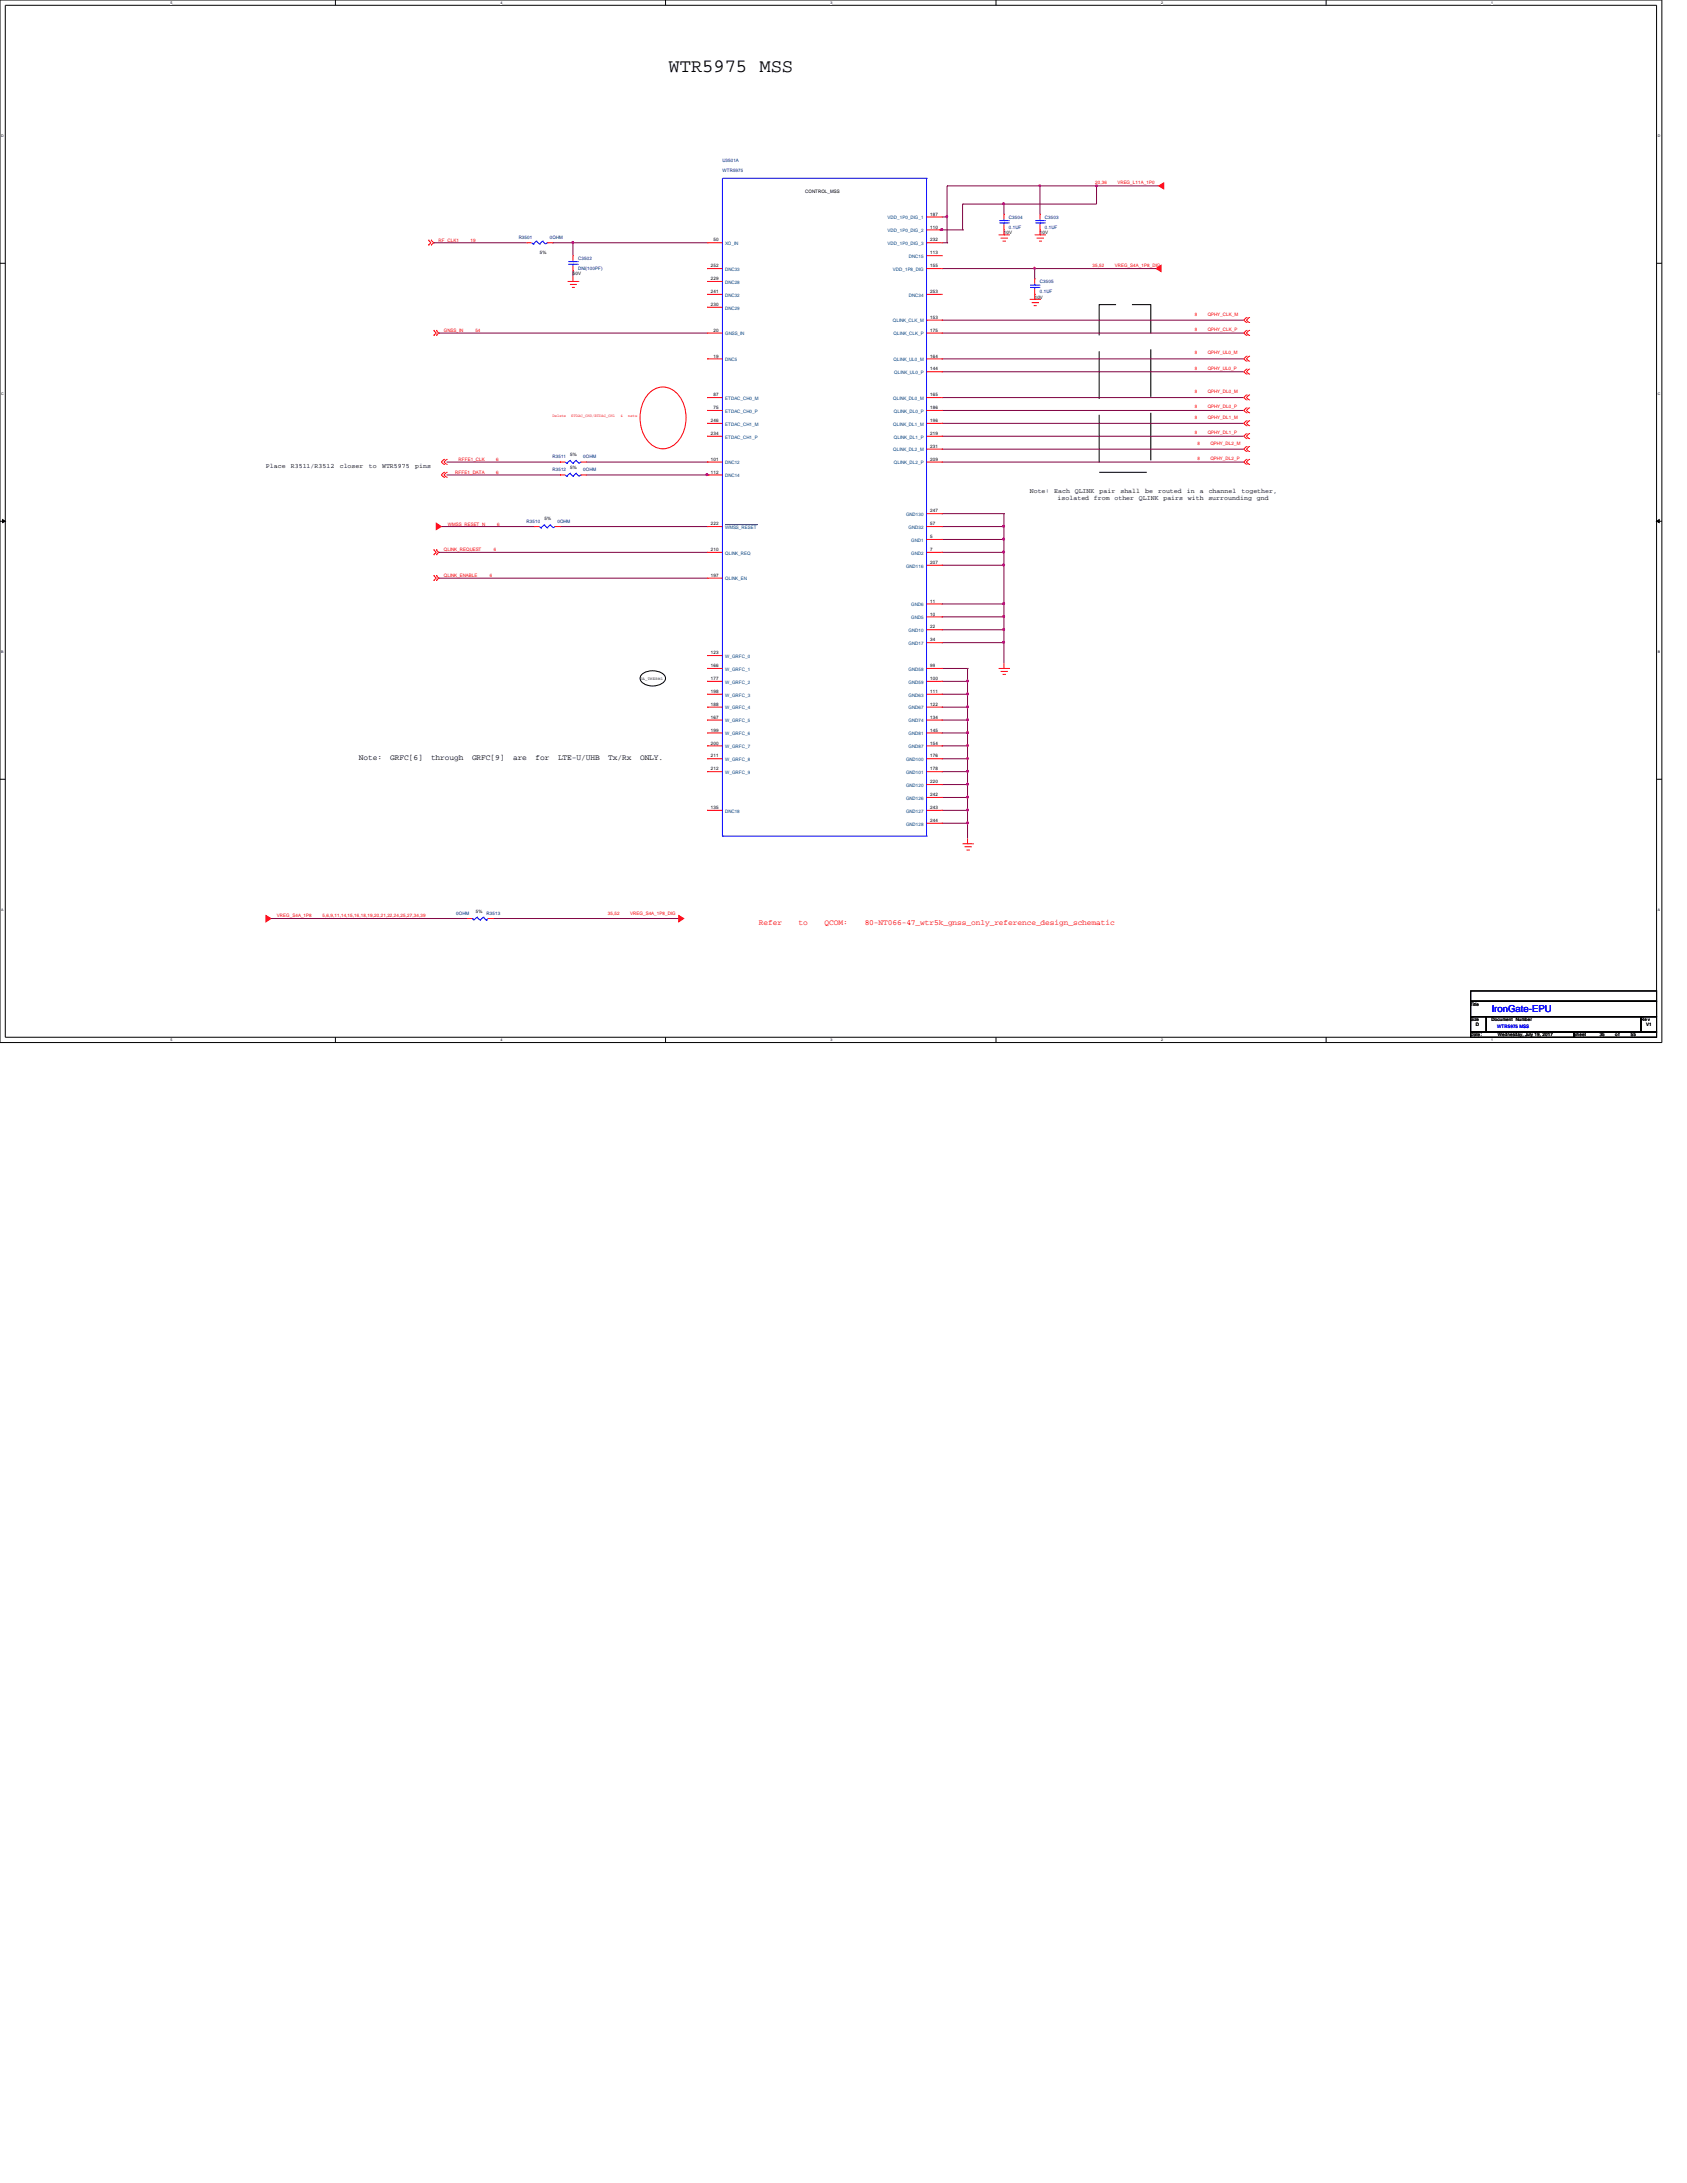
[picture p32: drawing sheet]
<svg xmlns="http://www.w3.org/2000/svg" width="216mm" height="279mm" viewBox="0 0 216 279" stroke-linecap="round" stroke-linejoin="round" font-family="sans-serif">
<defs><g id="words">
<text font-size="2.4" x="85.6" y="9.2">WTR5975 MSS</text>
<text font-size="1.2" fill="#00f" x="190.9" y="129.5">IronGate-EPU</text>
<g font-size="1">
<text x="45.9" y="97.3">Note:</text>
<text x="50" y="97.3">GRFC[6]</text>
<text x="55.2" y="97.3">through</text>
<text x="60.4" y="97.3">GRFC[9]</text>
<text x="65.7" y="97.3">are</text>
<text x="68.5" y="97.3">for</text>
<text x="71.4" y="97.3">LTE-U/UHB</text>
<text x="77.9" y="97.3">Tx/Rx</text>
<text x="81.9" y="97.3">ONLY.</text>
</g>
<g font-size="1" fill="#f00">
<text x="97.1" y="118.4">Refer</text>
<text x="102.2" y="118.4">to</text>
<text x="105.5" y="118.4">QCOM:</text>
<text x="110.7" y="118.4">80-NT066-47_wtr5k_gnss_only_reference_design_schematic</text>
</g>
<g font-size=".8">
<text x="34" y="59.9">Place</text>
<text x="37.2" y="59.9">R3511/R3512</text>
<text x="43.5" y="59.9">closer</text>
<text x="47.2" y="59.9">to</text>
<text x="48.9" y="59.9">WTR5975</text>
<text x="53.1" y="59.9">pins</text>
<text x="131.8" y="63.2">Note:</text>
<text x="134.9" y="63.2">Each</text>
<text x="135.3" y="64">isolated</text>
<text x="137.5" y="63.2">QLINK</text>
<text x="140" y="64">from</text>
<text x="140.7" y="63.2">pair</text>
<text x="142.6" y="64">other</text>
<text x="143.4" y="63.2">shall</text>
<text x="145.8" y="64">QLINK</text>
<text x="146.6" y="63.2">be</text>
<text x="148.2" y="63.2">routed</text>
<text x="148.9" y="64">pairs</text>
<text x="151.9" y="63.2">in</text>
<text x="152" y="64">with</text>
<text x="153.5" y="63.2">a</text>
<text x="154.6" y="64">surrounding</text>
<text x="154.7" y="63.2">channel</text>
<text x="158.9" y="63.2">together,</text>
<text x="160.9" y="64">gnd</text>
</g>
<g font-size=".6" fill="#000080">
<text x="92.5" y="20.7">U3501A</text>
<text x="92.5" y="22">WTR5975</text>
<text x="129.1" y="28">C3504</text>
<text x="129.1" y="29.3">0.1UF</text>
<text x="133.7" y="28">C3503</text>
<text x="133.7" y="29.3">0.1UF</text>
<text x="66.4" y="30.6">R3501</text>
<text x="70.4" y="30.6">0OHM</text>
<text x="74" y="33.3">C3502</text>
<text x="74" y="34.6">DNI(100PF)</text>
<text x="133.1" y="36.2">C3505</text>
<text x="133.1" y="37.5">0.1UF</text>
<text x="70.7" y="58.7">R3511</text>
<text x="74.6" y="58.7">0OHM</text>
<text x="70.7" y="60.3">R3512</text>
<text x="74.6" y="60.3">0OHM</text>
<text x="67.4" y="66.9">R3510</text>
<text x="71.3" y="66.9">0OHM</text>
<text x="58.4" y="117.1">0OHM</text>
<text x="62.3" y="117.1">R3513</text>
</g>
<g font-size=".6" fill="#f00">
<text x="140.2" y="23.5">20,36</text>
<text x="143" y="23.5">VREG_L11A_1P0</text>
<text x="56.1" y="30.9">RF_CLK1</text>
<text x="60.2" y="30.9">19</text>
<text x="139.8" y="34.1">35,52</text>
<text x="142.7" y="34.1">VREG_S4A_1P8_DIG</text>
<text x="152.9" y="40.4">8</text>
<text x="154.6" y="40.4">QPHY_CLK_M</text>
<text x="56.8" y="42.5">GNSS_IN</text>
<text x="60.8" y="42.5">54</text>
<text x="152.9" y="45.3">8</text>
<text x="152.9" y="42.4">8</text>
<text x="152.9" y="47.3">8</text>
<text x="154.6" y="42.4">QPHY_CLK_P</text>
<text x="154.6" y="47.3">QPHY_UL0_P</text>
<text x="154.6" y="45.3">QPHY_UL0_M</text>
<text x="152.9" y="50.3">8</text>
<text x="152.9" y="53.6">8</text>
<text x="152.9" y="52.3">8</text>
<text x="154.6" y="52.3">QPHY_DL0_P</text>
<text x="154.6" y="50.3">QPHY_DL0_M</text>
<text x="154.6" y="53.6">QPHY_DL1_M</text>
<text x="58.7" y="59">RFFE1_CLK</text>
<text x="63.5" y="59">6</text>
<text x="152.9" y="55.6">8</text>
<text x="153.2" y="56.9">8</text>
<text x="153.2" y="58.9">8</text>
<text x="154.6" y="55.6">QPHY_DL1_P</text>
<text x="154.9" y="58.9">QPHY_DL2_P</text>
<text x="154.9" y="56.9">QPHY_DL2_M</text>
<text x="58.3" y="60.7">RFFE1_DATA</text>
<text x="63.5" y="60.7">6</text>
<text x="56.8" y="70.6">QLINK_REQUEST</text>
<text x="57.3" y="67.3">WMSS_RESET_N</text>
<text x="63.2" y="70.6">6</text>
<text x="63.6" y="67.3">6</text>
<text x="56.8" y="73.9">QLINK_ENABLE</text>
<text x="62.7" y="73.9">6</text>
<text x="35.4" y="117.3">VREG_S4A_1P8</text>
<text x="41.3" y="117.3">5,6,9,11,14,15,16,18,19,20,21,22,24,25,27,34,39</text>
<text x="77.8" y="117.1">35,52</text>
<text x="80.6" y="117.1">VREG_S4A_1P8_DIG</text>
</g>
<g font-size=".6">
<text x="103" y="24.7">CONTROL_MSS</text>
<text x="119" y="29.3">110</text>
<text x="119" y="27.6">187</text>
<text x="128.5" y="30">10V</text>
<text x="133.1" y="30">10V</text>
<text x="69.1" y="32.5">5%</text>
<text x="73.3" y="35.2">50V</text>
<text x="91" y="35.9">229</text>
<text x="91" y="34.2">252</text>
<text x="91.3" y="30.9">50</text>
<text x="119" y="34.2">155</text>
<text x="119" y="32.6">113</text>
<text x="119" y="30.9">232</text>
<text x="91" y="39.2">230</text>
<text x="91" y="37.5">241</text>
<text x="119" y="40.8">153</text>
<text x="119" y="37.5">253</text>
<text x="132.4" y="38.2">10V</text>
<text x="91.3" y="45.8">19</text>
<text x="91.3" y="42.5">20</text>
<text x="119" y="47.4">144</text>
<text x="119" y="45.8">164</text>
<text x="119" y="42.5">175</text>
<text x="91.3" y="52.4">75</text>
<text x="91.3" y="50.7">87</text>
<text x="119" y="52.4">186</text>
<text x="119" y="50.7">165</text>
<text x="73" y="58.3">5%</text>
<text x="73" y="60">5%</text>
<text x="91" y="59">101</text>
<text x="91" y="55.7">234</text>
<text x="91" y="54">246</text>
<text x="119" y="59">209</text>
<text x="119" y="57.3">231</text>
<text x="119" y="55.7">219</text>
<text x="119" y="54">196</text>
<text x="91" y="60.6">112</text>
<text x="119" y="65.6">247</text>
<text x="69.7" y="66.6">5%</text>
<text x="91" y="70.5">210</text>
<text x="91" y="67.2">222</text>
<text x="119" y="70.5">7</text>
<text x="119" y="68.9">5</text>
<text x="119" y="67.2">57</text>
<text x="91" y="73.8">197</text>
<text x="119" y="77.1">11</text>
<text x="119" y="72.2">207</text>
<text x="91" y="83.7">123</text>
<text x="119" y="82.1">34</text>
<text x="119" y="80.4">22</text>
<text x="119" y="78.8">10</text>
<text x="91" y="88.7">198</text>
<text x="91" y="87">177</text>
<text x="91" y="85.4">166</text>
<text x="119" y="88.7">111</text>
<text x="119" y="87">100</text>
<text x="119" y="85.4">99</text>
<text x="91" y="95.3">200</text>
<text x="91" y="93.6">199</text>
<text x="91" y="92">167</text>
<text x="91" y="90.3">188</text>
<text x="119" y="95.3">154</text>
<text x="119" y="93.6">145</text>
<text x="119" y="92">134</text>
<text x="119" y="90.3">122</text>
<text x="91" y="98.6">212</text>
<text x="91" y="96.9">211</text>
<text x="119" y="101.9">242</text>
<text x="119" y="100.2">220</text>
<text x="119" y="98.6">178</text>
<text x="119" y="96.9">176</text>
<text x="91" y="103.5">135</text>
<text x="119" y="105.2">244</text>
<text x="119" y="103.5">243</text>
<text x="60.9" y="116.8">5%</text>
<text x="188.2" y="128.7">Title</text>
<text x="188.2" y="130.7">Size</text>
<text x="188.9" y="131.3">D</text>
<text x="190.9" y="130.7">Document</text>
<text x="194" y="130.7">Number</text>
<text x="210" y="130.7">Re v</text>
<text x="210.7" y="131.3">V1</text>
<text x="188.2" y="132.6">Date:</text>
<text x="191.7" y="132.6">Wednesday, July 19, 2017</text>
<text x="201.4" y="132.6">Sheet</text>
<text x="204.7" y="132.6">35</text>
<text x="206.7" y="132.6">o f</text>
<text x="208.7" y="132.6">55</text>
</g>
<g font-size=".6" fill="#004080">
<text x="113.6" y="29.7">VDD_1P0_DIG_2</text>
<text x="113.6" y="28.1">VDD_1P0_DIG_1</text>
<text x="92.8" y="34.7">DNC33</text>
<text x="92.8" y="31.4">XO_IN</text>
<text x="113.6" y="31.4">VDD_1P0_DIG_3</text>
<text x="114.3" y="34.7">VDD_1P8_DIG</text>
<text x="116.3" y="33">DNC15</text>
<text x="92.8" y="39.6">DNC29</text>
<text x="92.8" y="38">DNC32</text>
<text x="92.8" y="36.3">DNC28</text>
<text x="114.3" y="41.3">QLINK_CLK_M</text>
<text x="116.3" y="38">DNC34</text>
<text x="92.8" y="46.2">DNC5</text>
<text x="92.8" y="42.9">GNSS_IN</text>
<text x="114.3" y="46.2">QLINK_UL0_M</text>
<text x="114.3" y="42.9">QLINK_CLK_P</text>
<text x="114.4" y="47.9">QLINK_UL0_P</text>
<text x="92.8" y="52.8">ETDAC_CH0_P</text>
<text x="92.8" y="51.2">ETDAC_CH0_M</text>
<text x="114.3" y="51.2">QLINK_DL0_M</text>
<text x="114.4" y="52.8">QLINK_DL0_P</text>
<text x="92.8" y="59.4">DNC12</text>
<text x="92.8" y="56.1">ETDAC_CH1_P</text>
<text x="92.8" y="54.5">ETDAC_CH1_M</text>
<text x="114.3" y="57.8">QLINK_DL2_M</text>
<text x="114.3" y="54.5">QLINK_DL1_M</text>
<text x="114.4" y="59.4">QLINK_DL2_P</text>
<text x="114.4" y="56.1">QLINK_DL1_P</text>
<text x="92.8" y="61.1">DNC14</text>
<text x="92.8" y="71">QLINK_REQ</text>
<text x="92.8" y="67.7">WMSS_RESET</text>
<text x="116" y="66">GND130</text>
<text x="116.3" y="67.7">GND32</text>
<text x="116.6" y="71">GND2</text>
<text x="116.6" y="69.3">GND1</text>
<text x="92.8" y="74.3">QLINK_EN</text>
<text x="116" y="72.6">GND116</text>
<text x="116.6" y="77.6">GND6</text>
<text x="116.3" y="82.6">GND17</text>
<text x="116.3" y="80.9">GND10</text>
<text x="116.6" y="79.2">GND5</text>
<text x="92.8" y="89.2">W_GRFC_3</text>
<text x="92.8" y="87.5">W_GRFC_2</text>
<text x="92.8" y="85.9">W_GRFC_1</text>
<text x="92.8" y="84.2">W_GRFC_0</text>
<text x="116.3" y="89.2">GND63</text>
<text x="116.3" y="87.5">GND59</text>
<text x="116.3" y="85.9">GND58</text>
<text x="92.8" y="95.8">W_GRFC_7</text>
<text x="92.8" y="94.1">W_GRFC_6</text>
<text x="92.8" y="92.5">W_GRFC_5</text>
<text x="92.8" y="90.8">W_GRFC_4</text>
<text x="116.3" y="95.8">GND87</text>
<text x="116.3" y="94.1">GND81</text>
<text x="116.3" y="92.5">GND74</text>
<text x="116.3" y="90.8">GND67</text>
<text x="92.8" y="99.1">W_GRFC_9</text>
<text x="92.8" y="97.4">W_GRFC_8</text>
<text x="116" y="100.7">GND120</text>
<text x="116" y="99.1">GND101</text>
<text x="116" y="97.4">GND100</text>
<text x="92.8" y="104">DNC18</text>
<text x="116" y="105.7">GND128</text>
<text x="116" y="104">GND127</text>
<text x="116" y="102.4">GND126</text>
</g>
<text font-size=".6" fill="#00f" x="191.6" y="131.6">WTR5975 MSS</text>
<g font-size=".5">
<text x="21.8" y=".5">5</text>
<text x="64.1" y=".5">4</text>
<text x="106.3" y=".5">3</text>
<text x="148.6" y=".5">2</text>
<text x="190.8" y=".5">1</text>
<text x=".2" y="17.6">D</text>
<text x="212.2" y="17.6">D</text>
<text x=".2" y="50.6">C</text>
<text x="212.2" y="50.6">C</text>
<text x=".2" y="83.6">B</text>
<text x="212.2" y="83.6">B</text>
<text x="81.9" y="87">PA_THERM1</text>
<text x=".2" y="116.6">A</text>
<text x="212.2" y="116.6">A</text>
<text x="21.8" y="133.2">5</text>
<text x="64.1" y="133.2">4</text>
<text x="106.3" y="133.2">3</text>
<text x="148.6" y="133.2">2</text>
<text x="190.8" y="133.2">1</text>
</g>
<g font-size=".5" fill="#f00">
<text x="70.7" y="53.3">Delete</text>
<text x="73.1" y="53.3">ETDAC_CH0/ETDAC_CH1</text>
<text x="79.4" y="53.3">4</text>
<text x="80.4" y="53.3">nets</text>
</g>
</g></defs>
<path d="M0 0h212.7v133.4h-212.7zM.7 .7h211.3v132.1h-211.3z" fill="none" stroke="#000" stroke-width=".13"/>
<g fill="#fff">
<path d="M21.8 .1h.2v.5h-.2z"/>
<path d="M21.8 132.8h.2v.6h-.2z"/>
</g>
<path d="M42.9 0v.7M42.9 132.8v.6" fill="none" stroke="#000" stroke-width=".13"/>
<g fill="#fff">
<path d="M64.1 .1h.2v.5h-.2z"/>
<path d="M64.1 132.8h.2v.6h-.2z"/>
</g>
<path d="M85.2 0v.7M85.2 132.8v.6" fill="none" stroke="#000" stroke-width=".13"/>
<g fill="#fff">
<path d="M106.3 .1h.2v.5h-.2z"/>
<path d="M106.3 132.8h.2v.6h-.2z"/>
</g>
<path d="M127.5 0v.7M127.5 132.8v.6" fill="none" stroke="#000" stroke-width=".13"/>
<g fill="#fff">
<path d="M148.6 .1h.2v.5h-.2z"/>
<path d="M148.6 132.8h.2v.6h-.2z"/>
</g>
<path d="M169.7 0v.7M169.7 132.8v.6" fill="none" stroke="#000" stroke-width=".13"/>
<g fill="#fff">
<path d="M190.8 .1h.3v.5h-.3z"/>
<path d="M190.8 132.8h.3v.6h-.3z"/>
<path d="M.2 17.2h.2v.5h-.2z"/>
<path d="M212.2 17.2h.2v.5h-.2z"/>
<path d="M.2 50.2h.2v.5h-.2z"/>
<path d="M212.2 50.2h.2v.5h-.2z"/>
</g>
<path d="M0 33.7h.7M212 33.7h.7" fill="none" stroke="#000" stroke-width=".13"/>
<g fill="#fff">
<path d="M.2 83.2h.2v.5h-.2z"/>
<path d="M212.2 83.2h.2v.5h-.2z"/>
</g>
<path d="M0 66.7h.7M.3 66.5l.4 .2-.4 .2zM212 66.7l.3-.2v.4zM212 66.7h.7" fill="none" stroke="#000" stroke-width=".13"/>
<path d="M.3 66.5l.4 .2-.4 .2zM212 66.7l.3-.2v.4z" fill="#000"/>
<g fill="#fff">
<path d="M.2 116.2h.3v.6h-.3z"/>
<path d="M212.2 116.2h.3v.6h-.3z"/>
</g>
<path d="M0 99.7h.7M82.2 86.2a2.25 2.25 0 0 1 2.9 .3 .8 .8 0 0 1-.6 1.1 2.1 2.1 0 0 1-2.5-.5l-.1-.3 .1-.3zM212 99.7h.7" fill="none" stroke="#000" stroke-width=".13"/>
<path d="M140.7 39h6.6v21.5h-6.6z" fill="none" stroke="#000" stroke-width=".13" stroke-dasharray="6.1 2" stroke-linecap="butt"/>
<path d="M83.2 50.2a2.41 2.41 0 0 1 3.7 .5 4.8 4.8 0 0 1-.4 6.1 2.38 2.38 0 0 1-3.7-.5 4.9 4.9 0 0 1 .4-6.1z" fill="none" stroke="#f00" stroke-width=".13"/>
<path d="M55.5 31.1h.1M55.5 31.1h11.9M73.3 34.7h.1M73.3 31.1h.1M73.3 31.1v1.6M73.3 34.7v.6M73.3 31.1h17.2" fill="none" stroke="#800040" stroke-width=".13"/>
<path d="M73.2 30.9l.2 .1-.1 .2z" fill-rule="evenodd" fill="#f0f"/>
<path d="M73.2 30.9l.2 .1-.1 .2z" fill="none" stroke="#f0f" stroke-width=".13"/>
<path d="M70.7 31.1h.1M70.7 31.1h2.6M56.1 42.6h.1M56.1 42.6h34.4M120.5 65.7h.1M120.5 65.7h8M128.5 65.7h.1M128.5 65.7v1.7M120.5 85.6h.1M120.5 85.6h3.3M123.8 85.6h.1M123.8 85.6v1.6" fill="none" stroke="#800040" stroke-width=".13"/>
<path d="M128.3 67.3h.2v.1h-.2z" fill-rule="evenodd" fill="#f0f"/>
<path d="M128.3 67.3h.2v.1h-.2z" fill="none" stroke="#f0f" stroke-width=".13"/>
<path d="M120.5 67.4h.1M120.5 69h.1M120.5 67.4h8M128.5 67.4h.1M128.5 67.4v1.6h-8" fill="none" stroke="#800040" stroke-width=".13"/>
<path d="M128.3 68.9h.2v.2h-.2z" fill-rule="evenodd" fill="#f0f"/>
<path d="M128.3 68.9h.2v.2h-.2z" fill="none" stroke="#f0f" stroke-width=".13"/>
<path d="M120.5 70.7h.1M120.5 70.7h8M128.5 69h.1M128.5 70.7h.1M128.5 69v3.3" fill="none" stroke="#800040" stroke-width=".13"/>
<path d="M128.3 70.6h.2v.1h-.2z" fill-rule="evenodd" fill="#f0f"/>
<path d="M128.3 70.6h.2v.1h-.2z" fill="none" stroke="#f0f" stroke-width=".13"/>
<path d="M120.5 72.3h.1M120.5 72.3h8M128.5 72.3h.1M128.5 72.3v5" fill="none" stroke="#800040" stroke-width=".13"/>
<path d="M128.3 77.2h.2v.1h-.2z" fill-rule="evenodd" fill="#f0f"/>
<path d="M128.3 77.2h.2v.1h-.2z" fill="none" stroke="#f0f" stroke-width=".13"/>
<path d="M128.3 72.2h.2v.2h-.2z" fill-rule="evenodd" fill="#f0f"/>
<path d="M128.3 72.2h.2v.2h-.2z" fill="none" stroke="#f0f" stroke-width=".13"/>
<path d="M120.5 77.3h.1M120.5 79h.1M120.5 77.3h8M128.5 77.3h.1M128.5 77.3v1.7h-8" fill="none" stroke="#800040" stroke-width=".13"/>
<path d="M128.3 78.8h.2v.2h-.2z" fill-rule="evenodd" fill="#f0f"/>
<path d="M128.3 78.8h.2v.2h-.2z" fill="none" stroke="#f0f" stroke-width=".13"/>
<path d="M128.5 79h.1M128.5 79v1.6h-8M120.5 80.6h.1" fill="none" stroke="#800040" stroke-width=".13"/>
<path d="M128.3 80.5h.2v.1h-.2z" fill-rule="evenodd" fill="#f0f"/>
<path d="M128.3 80.5h.2v.1h-.2z" fill="none" stroke="#f0f" stroke-width=".13"/>
<path d="M120.5 82.3h.1M120.5 82.3h8M128.5 80.6h.1M128.5 82.3h.1M128.5 80.6v4.3" fill="none" stroke="#800040" stroke-width=".13"/>
<path d="M128.3 82.1h.2v.2h-.2z" fill-rule="evenodd" fill="#f0f"/>
<path d="M128.3 82.1h.2v.2h-.2z" fill="none" stroke="#f0f" stroke-width=".13"/>
<path d="M120.5 105.4h.1M120.5 103.7h.1M120.5 105.4h3.3M120.5 103.7h3.3M123.8 105.4h.1M123.8 103.7h.1M123.8 103.7v3.6" fill="none" stroke="#800040" stroke-width=".13"/>
<path d="M123.7 105.2h.2v.2h-.2z" fill-rule="evenodd" fill="#f0f"/>
<path d="M123.7 105.2h.2v.2h-.2z" fill="none" stroke="#f0f" stroke-width=".13"/>
<path d="M123.7 103.6h.2v.2h-.2z" fill-rule="evenodd" fill="#f0f"/>
<path d="M123.7 103.6h.2v.2h-.2z" fill="none" stroke="#f0f" stroke-width=".13"/>
<path d="M120.5 102.1h.1M120.5 100.4h.1M120.5 102.1h3.3M120.5 100.4h3.3M123.8 102.1h.1M123.8 100.4h.1M123.8 100.4v3.3" fill="none" stroke="#800040" stroke-width=".13"/>
<path d="M123.7 101.9h.2v.2h-.2z" fill-rule="evenodd" fill="#f0f"/>
<path d="M123.7 101.9h.2v.2h-.2z" fill="none" stroke="#f0f" stroke-width=".13"/>
<path d="M123.7 100.3h.2v.2h-.2z" fill-rule="evenodd" fill="#f0f"/>
<path d="M123.7 100.3h.2v.2h-.2z" fill="none" stroke="#f0f" stroke-width=".13"/>
<path d="M120.5 98.8h.1M120.5 98.8h3.3" fill="none" stroke="#800040" stroke-width=".13"/>
<path d="M123.7 98.6h.2v.2h-.2z" fill-rule="evenodd" fill="#f0f"/>
<path d="M123.7 98.6h.2v.2h-.2z" fill="none" stroke="#f0f" stroke-width=".13"/>
<path d="M120.5 97.1h.1M120.5 95.5h.1M120.5 97.1h3.3M120.5 95.5h3.3M123.8 98.8h.1M123.8 97.1h.1M123.8 95.5h.1M123.8 95.5v4.9" fill="none" stroke="#800040" stroke-width=".13"/>
<path d="M123.7 97h.2v.1h-.2z" fill-rule="evenodd" fill="#f0f"/>
<path d="M123.7 97h.2v.1h-.2z" fill="none" stroke="#f0f" stroke-width=".13"/>
<path d="M123.7 95.3h.2v.2h-.2z" fill-rule="evenodd" fill="#f0f"/>
<path d="M123.7 95.3h.2v.2h-.2z" fill="none" stroke="#f0f" stroke-width=".13"/>
<path d="M120.5 93.8h.1M120.5 92.2h.1M120.5 93.8h3.3M120.5 92.2h3.3M123.8 93.8h.1M123.8 92.2h.1M123.8 92.2v3.3" fill="none" stroke="#800040" stroke-width=".13"/>
<path d="M123.7 93.7h.2v.1h-.2z" fill-rule="evenodd" fill="#f0f"/>
<path d="M123.7 93.7h.2v.1h-.2z" fill="none" stroke="#f0f" stroke-width=".13"/>
<path d="M123.7 92h.2v.2h-.2z" fill-rule="evenodd" fill="#f0f"/>
<path d="M123.7 92h.2v.2h-.2z" fill="none" stroke="#f0f" stroke-width=".13"/>
<path d="M120.5 90.5h.1M120.5 88.9h.1M120.5 90.5h3.3M120.5 88.9h3.3M123.8 90.5h.1M123.8 88.9h.1M123.8 88.9v3.3" fill="none" stroke="#800040" stroke-width=".13"/>
<path d="M123.7 90.4h.2v.1h-.2z" fill-rule="evenodd" fill="#f0f"/>
<path d="M123.7 90.4h.2v.1h-.2z" fill="none" stroke="#f0f" stroke-width=".13"/>
<path d="M120.5 87.2h.1M120.5 87.2h3.3M123.8 87.2h.1M123.8 87.2v1.7" fill="none" stroke="#800040" stroke-width=".13"/>
<path d="M123.7 88.7h.2v.2h-.2z" fill-rule="evenodd" fill="#f0f"/>
<path d="M123.7 88.7h.2v.2h-.2z" fill="none" stroke="#f0f" stroke-width=".13"/>
<path d="M123.7 87.1h.2v.1h-.2z" fill-rule="evenodd" fill="#f0f"/>
<path d="M123.7 87.1h.2v.1h-.2z" fill="none" stroke="#f0f" stroke-width=".13"/>
<path d="M120.5 34.4h.1M120.5 34.4h27.5M132.4 34.4h.1M140.3 23.8h.1M140.3 23.8v2.3M140.3 23.8h8M56.1 70.7h.1M56.1 74h.1M56.1 70.7h34.4M56.1 74h34.4" fill="none" stroke="#800040" stroke-width=".13"/>
<path d="M132.3 34.2l.2 .1-.1 .2z" fill-rule="evenodd" fill="#f0f"/>
<path d="M132.3 34.2l.2 .1-.1 .2z" fill="none" stroke="#f0f" stroke-width=".13"/>
<path d="M121.2 23.8h19.1M132.4 34.4h.1M132.4 34.4v1.3M133.1 23.8h.1M133.1 23.8v3.6" fill="none" stroke="#800040" stroke-width=".13"/>
<path d="M140.2 23.7h.3l-.2 .2z" fill-rule="evenodd" fill="#f0f"/>
<path d="M140.2 23.7h.3l-.2 .2z" fill="none" stroke="#f0f" stroke-width=".13"/>
<path d="M133 23.7h.1v.1h-.1z" fill-rule="evenodd" fill="#f0f"/>
<path d="M133 23.7h.1v.1h-.1z" fill="none" stroke="#f0f" stroke-width=".13"/>
<g fill="none" stroke="#800040" stroke-width=".13">
<path d="M57.1 59.1h14.6M71.7 59.1h.1M120.5 42.6h.1M120.5 41h.1M120.5 47.6h.1M120.5 45.9h.1M120.5 52.5h.1M120.5 50.9h.1M120.5 55.8h.1M120.5 54.2h.1M120.5 59.1h.1M120.5 57.5h.1"/>
<path d="M120.5 42.6h38.7M120.5 41h38.7M120.5 47.6h38.7M120.5 45.9h38.7M120.5 52.5h38.7M120.5 50.9h38.7M120.5 55.8h38.7M120.5 54.2h38.7M120.5 59.1h38.7M120.5 57.5h38.7M56.5 67.4h.1M56.5 67.4h11.9"/>
<path d="M57.1 60.8h14.6M71.7 67.4h.1M71.7 60.8h.1M71.7 67.4h18.8M75 60.8h15.8M90.5 60.8h.1"/>
</g>
<path d="M90.4 60.7h.1v.1h-.1z" fill-rule="evenodd" fill="#f0f"/>
<path d="M90.4 60.7h.1v.1h-.1z" fill="none" stroke="#f0f" stroke-width=".13"/>
<path d="M120.5 31.1h.7M120.5 27.8h.7M121.2 31.1h.1M121.2 27.8h.1M128.5 26.1h.1M128.5 26.1v1.3M128.5 26.1h11.8M75 59.1h15.5M90.5 59.1h.1" fill="none" stroke="#800040" stroke-width=".13"/>
<path d="M128.3 26h.2v.2h-.2z" fill-rule="evenodd" fill="#f0f"/>
<path d="M128.3 26h.2v.2h-.2z" fill="none" stroke="#f0f" stroke-width=".13"/>
<path d="M121.2 23.8h.1M121.2 23.8v4" fill="none" stroke="#800040" stroke-width=".13"/>
<path d="M121.1 27.6l.2 .1-.1 .2z" fill-rule="evenodd" fill="#f0f"/>
<path d="M121.1 27.6l.2 .1-.1 .2z" fill="none" stroke="#f0f" stroke-width=".13"/>
<path d="M120.2 29.4h.3M120.5 29.4h.1M34.7 117.6h.1M34.7 117.6h25.1M63.1 117.6h.1M63.1 117.6h23.8" fill="none" stroke="#800040" stroke-width=".13"/>
<path d="M120.4 29.3h.2v.2h-.2z" fill-rule="evenodd" fill="#f0f"/>
<path d="M120.4 29.3h.2v.2h-.2z" fill="none" stroke="#f0f" stroke-width=".13"/>
<path d="M120.5 29.4h2.7M121.2 31.1h.1M121.2 27.8v3.3M123.2 26.1h.1M123.2 29.4h.1M123.2 26.1h5.3M123.2 26.1v3.3" fill="none" stroke="#800040" stroke-width=".13"/>
<g fill="none" stroke="#f00" stroke-width=".13">
<path d="M72.6 36h1.4M72.9 36.4h.8M73.2 36.8h.2M73.3 36h.1M73.3 35.3v.7M73.4 36.8h.1M73.7 36.4h.1M74 36h.1M127.8 30.1h1.3M128.1 30.5h.8M128.3 30.9h.3M128.5 30.1h.1"/>
<path d="M128.5 29.4v.7M128.6 30.9h.1M128.9 30.5h.1M129.1 30.1h.1M131.8 38.3h1.3M132 38.7h.8M132.3 39.1h.2M132.4 38.3h.1M132.4 30.1h1.3M132.4 37.7v.6M132.5 39.1h.1M132.7 30.5h.8"/>
<path d="M132.8 38.7h.1M133 30.9h.2M133.1 30.1h.1M133.1 38.3h.1M133.1 29.4v.7M133.2 30.9h.1M133.5 30.5h.1M133.7 30.1h.1M127.8 85.6h1.3M128.1 85.9h.8M128.3 86.3h.3M128.5 85.6h.1"/>
<path d="M128.5 84.9v.7M128.6 86.3h.1M128.9 85.9h.1M129.1 85.6h.1M123.2 108h1.3M123.4 108.4h.8M123.7 108.8h.3M123.8 108h.1M123.8 107.3v.7M124 108.8h.1M124.2 108.4h.1M124.5 108h.1"/>
</g>
<path d="M86.9 117.2l.6 .4-.6 .4z" fill-rule="evenodd" fill="#f00"/>
<g fill="none" stroke="#f00" stroke-width=".13">
<path d="M54.8 30.7h.1M54.8 31.4h.1M54.8 30.7l.4 .4-.4 .3M55.2 31.4h.1M55.2 30.7h.1M55.2 30.7l.3 .4-.3 .3M55.5 42.3h.1M55.5 42.9h.1M55.5 42.3l.3 .3-.3 .3M55.8 42.9h.1M55.8 42.3h.1M55.8 42.3l.3 .3-.3 .3"/>
<path d="M56.8 58.8h.1M56.8 59.4h.1M56.8 58.8l-.3 .3 .3 .3M57.1 58.8h.1M57.1 59.4h.1M57.1 58.8l-.3 .3 .3 .3M159.5 42.3h.1M159.5 42.9h.1M159.5 40.6h.1M159.5 41.3h.1M159.5 47.2h.1M159.5 47.9h.1"/>
<path d="M159.5 45.6h.1M159.5 46.2h.1M159.5 52.2h.1M159.5 52.8h.1M159.5 50.5h.1M159.5 51.2h.1M159.5 55.5h.1M159.5 56.1h.1M159.5 53.8h.1M159.5 54.5h.1M159.5 58.8h.1M159.5 59.4h.1"/>
<path d="M159.5 57.2h.1M159.5 57.8h.1M159.5 42.3l-.3 .3 .3 .3M159.5 40.6l-.3 .4 .3 .3M159.5 47.2l-.3 .4 .3 .3M159.5 45.6l-.3 .3 .3 .3M159.5 52.2l-.3 .3 .3 .3M159.5 50.5l-.3 .4 .3 .3M159.5 55.5l-.3 .3 .3 .3M159.5 53.8l-.3 .4 .3 .3M159.5 58.8l-.3 .3 .3 .3M159.5 57.2l-.3 .3 .3 .3"/>
<path d="M159.9 42.9h.1M159.9 42.3h.1M159.9 41.3h.1M159.9 40.6h.1M159.9 47.9h.1M159.9 47.2h.1M159.9 46.2h.1M159.9 45.6h.1M159.9 52.8h.1M159.9 52.2h.1M159.9 51.2h.1M159.9 50.5h.1"/>
<path d="M159.9 56.1h.1M159.9 55.5h.1M159.9 54.5h.1M159.9 53.8h.1M159.9 59.4h.1M159.9 58.8h.1M159.9 57.8h.1M159.9 57.2h.1M159.9 42.3l-.4 .3 .4 .3M159.9 40.6l-.4 .4 .4 .3M159.9 47.2l-.4 .4 .4 .3M159.9 45.6l-.4 .3 .4 .3"/>
<path d="M159.9 52.2l-.4 .3 .4 .3M159.9 50.5l-.4 .4 .4 .3M159.9 55.5l-.4 .3 .4 .3M159.9 53.8l-.4 .4 .4 .3M159.9 58.8l-.4 .3 .4 .3M159.9 57.2l-.4 .3 .4 .3M55.5 70.4h.1M55.5 71h.1M55.5 73.7h.1M55.5 74.3h.1M55.5 70.4l.3 .3-.3 .3M55.5 73.7l.3 .3-.3 .3"/>
<path d="M55.8 71h.1M55.8 70.4h.1M55.8 74.3h.1M55.8 73.7h.1M55.8 70.4l.3 .3-.3 .3M55.8 73.7l.3 .3-.3 .3M56.8 60.5h.1M56.8 61.1h.1M56.8 60.5l-.3 .3 .3 .3M57.1 60.5h.1M57.1 61.1h.1M57.1 60.5l-.3 .3 .3 .3"/>
<path d="M86.9 117.2l.6 .4-.6 .4z"/>
</g>
<path d="M148.3 23.8l.6-.4v.8z" fill-rule="evenodd" fill="#f00"/>
<path d="M148.3 23.8l.6-.4v.8z" fill="none" stroke="#f00" stroke-width=".13"/>
<path d="M148 34.4l.6-.4v.8z" fill-rule="evenodd" fill="#f00"/>
<path d="M148 34.4l.6-.4v.8z" fill="none" stroke="#f00" stroke-width=".13"/>
<path d="M55.8 67l.7 .4-.7 .4z" fill-rule="evenodd" fill="#f00"/>
<path d="M55.8 67l.7 .4-.7 .4z" fill="none" stroke="#f00" stroke-width=".13"/>
<path d="M34 117.2l.7 .4-.7 .4z" fill-rule="evenodd" fill="#f00"/>
<g fill="none" stroke="#f00" stroke-width=".13">
<path d="M67.4 31.1h.1M67.4 31.1h.6M70 31.1h.7M70.7 31.1h.1M73.3 32.7h.1M73.3 34.7h.1M73.3 32.7v.7M73.3 34v.7M90.5 39.3h.1M90.5 37.7h.1M90.5 36h.1M90.5 34.4h.1"/>
<path d="M90.5 31.1h.1M90.5 31.1h2M90.5 37.7h2M90.5 34.4h2M90.5 39.3h2M90.5 36h2M118.6 31.1h1.9M118.6 37.7h1.9M118.6 34.4h1.9M118.6 32.7h1.9M118.6 29.4h1.9M118.6 27.8h1.9"/>
<path d="M120.5 37.7h.1M120.5 34.4h.1M120.5 32.7h.1M120.5 31.1h.1M120.5 29.4h.1M120.5 27.8h.1M128.5 27.4h.1M128.5 29.4h.1M128.5 27.4v.7M128.5 28.7v.7M132.4 35.7h.1M132.4 37.7h.1"/>
<path d="M132.4 35.7v.6M132.4 37v.7M133.1 27.4h.1M133.1 29.4h.1M133.1 27.4v.7M133.1 28.7v.7M71.7 59.1h.1M71.7 59.1h.6M74.3 59.1h.7M75 59.1h.1M90.5 59.1h.1M90.5 55.8h.1"/>
<path d="M90.5 54.2h.1M90.5 52.5h.1M90.5 50.9h.1M90.5 45.9h.1M90.5 42.6h.1M90.5 59.1h2M90.5 55.8h2M90.5 54.2h2M90.5 52.5h2M90.5 50.9h2M90.5 45.9h2M90.5 42.6h2"/>
<path d="M118.6 59.1h1.9M118.6 57.5h1.9M118.6 55.8h1.9M118.6 54.2h1.9M118.6 52.5h1.9M118.6 50.9h1.9M118.6 47.6h1.9M118.6 45.9h1.9M118.6 42.6h1.9M118.6 41h1.9M120.5 59.1h.1M120.5 57.5h.1"/>
<path d="M120.5 55.8h.1M120.5 54.2h.1M120.5 52.5h.1M120.5 50.9h.1M120.5 47.6h.1M120.5 45.9h.1M120.5 42.6h.1M120.5 41h.1M68.4 67.4h.1M68.4 67.4h.6M71 67.4h.7M71.7 60.8h.1"/>
<path d="M71.7 67.4h.1M71.7 60.8h.6M74.3 60.8h.7M75 60.8h.1M90.5 74h.1M90.5 70.7h.1M90.5 67.4h.1M90.5 60.8h.1M90.5 60.8h2M90.5 67.4h2M90.5 70.7h2M90.5 74h2"/>
<path d="M118.6 67.4h1.9M118.6 79h1.9M118.6 77.3h1.9M118.6 72.3h1.9M118.6 70.7h1.9M118.6 69h1.9M118.6 65.7h1.9M120.5 79h.1M120.5 77.3h.1M120.5 72.3h.1M120.5 70.7h.1M120.5 69h.1"/>
<path d="M120.5 67.4h.1M120.5 65.7h.1M90.5 98.8h.1M90.5 97.1h.1M90.5 95.5h.1M90.5 93.8h.1M90.5 92.2h.1M90.5 90.5h.1M90.5 88.9h.1M90.5 87.2h.1M90.5 85.6h.1M90.5 83.9h.1"/>
<path d="M90.5 98.8h2M90.5 97.1h2M90.5 95.5h2M90.5 93.8h2M90.5 92.2h2M90.5 90.5h2M90.5 88.9h2M90.5 87.2h2M90.5 85.6h2M90.5 83.9h2M118.6 98.8h1.9M118.6 97.1h1.9"/>
<path d="M118.6 95.5h1.9M118.6 93.8h1.9M118.6 92.2h1.9M118.6 90.5h1.9M118.6 88.9h1.9M118.6 87.2h1.9M118.6 85.6h1.9M118.6 82.3h1.9M118.6 80.6h1.9M120.5 98.8h.1M120.5 97.1h.1M120.5 95.5h.1"/>
<path d="M120.5 93.8h.1M120.5 92.2h.1M120.5 90.5h.1M120.5 88.9h.1M120.5 87.2h.1M120.5 85.6h.1M120.5 82.3h.1M120.5 80.6h.1M34 117.2l.7 .4-.7 .4zM59.8 117.6h.1M59.8 117.6h.7M62.4 117.6h.7"/>
<path d="M63.1 117.6h.1M90.5 103.7h.1M90.5 103.7h2M118.6 105.4h1.9M118.6 103.7h1.9M118.6 102.1h1.9M118.6 100.4h1.9M120.5 105.4h.1M120.5 103.7h.1M120.5 102.1h.1M120.5 100.4h.1"/>
</g>
<path d="M188.2 126.8h23.8v1.3h-23.8zM188.2 128.1h23.8v2h-23.8zM188.2 130.1h2v2h-2zM188.2 132.1h13.2v.7h-13.2zM190.2 130.1h19.8v2h-19.8zM201.4 132.1h10.6v.7h-10.6zM210 130.1h2v2h-2z" fill="none" stroke="#000" stroke-width=".13"/>
<g fill="none" stroke="#00f" stroke-width=".13">
<path d="M68 31.1l.2 .1M68.2 31.2h.1M68.6 30.9h.1M68.6 30.9l.4 .3M68.6 30.9l-.4 .3M69 31.2h.1M69.4 30.9h.1M69.4 30.9l-.4 .3M69.4 30.9l.4 .3 .2-.1M70 31.1h.1M72.7 33.8h1.2M72.7 33.5h1.2"/>
<path d="M73.3 33.5h.1M73.3 33.8h.1M73.3 33.4v.1M73.3 33.8v.2M73.9 33.8h.1M73.9 33.5h.1M118.6 22.8h.1M118.6 22.8v84.2M118.6 22.8h-26.1v84.2M127.9 28.5h1.2M127.9 28.2h1.2M128.5 28.2h.1"/>
<path d="M128.5 28.5h.1M128.5 28.1v.1M128.5 28.5v.2M129.1 28.5h.1M129.1 28.2h.1M131.8 36.8h1.2M131.8 36.5h1.2M132.4 36.5h.1M132.4 36.8h.1M132.4 36.3v.2M132.4 36.8v.2M132.5 28.5h1.2"/>
<path d="M132.5 28.2h1.2M133 36.8h.1M133 36.5h.1M133.1 28.2h.1M133.1 28.5h.1M133.1 28.1v.1M133.1 28.5v.2M133.7 28.5h.1M133.7 28.2h.1M72.3 59.1l.2 .2M72.5 59.3h.1M72.9 58.9h.1"/>
<path d="M72.9 58.9l.4 .4M72.9 58.9l-.4 .4M73.3 59.3h.1M73.7 58.9h.1M73.7 58.9l-.4 .4M73.7 58.9l.4 .4 .2-.2M74.3 59.1h.1M69 67.4l.2 .2M69.2 67.6h.1M69.6 67.2h.1M69.6 67.2l.4 .4M69.6 67.2l-.4 .4"/>
<path d="M70 67.6h.1M70.4 67.2h.1M70.4 67.2l-.4 .4M70.4 67.2l.4 .4 .2-.2M71 67.4h.1M72.3 60.8l.2 .2M72.5 61h.1M72.9 60.6h.1M72.9 60.6l.4 .4M72.9 60.6l-.4 .4M73.3 61h.1M73.7 60.6h.1"/>
<path d="M73.7 60.6l-.4 .4M73.7 60.6l.4 .4 .2-.2M74.3 60.8h.1M60.5 117.6h.1M61 117.4h.1M61 117.4l.4 .4M61 117.4l-.4 .4-.1-.2M61.4 117.8h.1M61.8 117.4h.1M61.8 117.4l-.4 .4M61.8 117.4l.4 .4M62.2 117.8h.1"/>
<path d="M62.4 117.6l-.2 .2M92.5 107h.1M92.5 107h26.1M118.6 107h.1"/>
</g>
<path d="M92.8 67.1h4.1M96.9 67.1h.1" fill="none" stroke="#004080" stroke-width=".13"/>
<path d="M73.2 30.9l.2 .1-.1 .2z" fill-rule="evenodd" fill="#f0f"/>
<path d="M73.2 30.9l.2 .1-.1 .2z" fill="none" stroke="#f0f" stroke-width=".13"/>
<path d="M128.3 67.3h.2v.1h-.2z" fill-rule="evenodd" fill="#f0f"/>
<path d="M128.3 67.3h.2v.1h-.2z" fill="none" stroke="#f0f" stroke-width=".13"/>
<path d="M128.3 68.9h.2v.2h-.2z" fill-rule="evenodd" fill="#f0f"/>
<path d="M128.3 68.9h.2v.2h-.2z" fill="none" stroke="#f0f" stroke-width=".13"/>
<path d="M128.3 70.6h.2v.1h-.2z" fill-rule="evenodd" fill="#f0f"/>
<path d="M128.3 70.6h.2v.1h-.2z" fill="none" stroke="#f0f" stroke-width=".13"/>
<path d="M128.3 77.2h.2v.1h-.2z" fill-rule="evenodd" fill="#f0f"/>
<path d="M128.3 77.2h.2v.1h-.2z" fill="none" stroke="#f0f" stroke-width=".13"/>
<path d="M128.3 72.2h.2v.2h-.2z" fill-rule="evenodd" fill="#f0f"/>
<path d="M128.3 72.2h.2v.2h-.2z" fill="none" stroke="#f0f" stroke-width=".13"/>
<path d="M128.3 78.8h.2v.2h-.2z" fill-rule="evenodd" fill="#f0f"/>
<path d="M128.3 78.8h.2v.2h-.2z" fill="none" stroke="#f0f" stroke-width=".13"/>
<path d="M128.3 80.5h.2v.1h-.2z" fill-rule="evenodd" fill="#f0f"/>
<path d="M128.3 80.5h.2v.1h-.2z" fill="none" stroke="#f0f" stroke-width=".13"/>
<path d="M128.3 82.1h.2v.2h-.2z" fill-rule="evenodd" fill="#f0f"/>
<path d="M128.3 82.1h.2v.2h-.2z" fill="none" stroke="#f0f" stroke-width=".13"/>
<path d="M123.7 105.2h.2v.2h-.2z" fill-rule="evenodd" fill="#f0f"/>
<path d="M123.7 105.2h.2v.2h-.2z" fill="none" stroke="#f0f" stroke-width=".13"/>
<path d="M123.7 103.6h.2v.2h-.2z" fill-rule="evenodd" fill="#f0f"/>
<path d="M123.7 103.6h.2v.2h-.2z" fill="none" stroke="#f0f" stroke-width=".13"/>
<path d="M123.7 101.9h.2v.2h-.2z" fill-rule="evenodd" fill="#f0f"/>
<path d="M123.7 101.9h.2v.2h-.2z" fill="none" stroke="#f0f" stroke-width=".13"/>
<path d="M123.7 100.3h.2v.2h-.2z" fill-rule="evenodd" fill="#f0f"/>
<path d="M123.7 100.3h.2v.2h-.2z" fill="none" stroke="#f0f" stroke-width=".13"/>
<path d="M123.7 98.6h.2v.2h-.2z" fill-rule="evenodd" fill="#f0f"/>
<path d="M123.7 98.6h.2v.2h-.2z" fill="none" stroke="#f0f" stroke-width=".13"/>
<path d="M123.7 97h.2v.1h-.2z" fill-rule="evenodd" fill="#f0f"/>
<path d="M123.7 97h.2v.1h-.2z" fill="none" stroke="#f0f" stroke-width=".13"/>
<path d="M123.7 95.3h.2v.2h-.2z" fill-rule="evenodd" fill="#f0f"/>
<path d="M123.7 95.3h.2v.2h-.2z" fill="none" stroke="#f0f" stroke-width=".13"/>
<path d="M123.7 93.7h.2v.1h-.2z" fill-rule="evenodd" fill="#f0f"/>
<path d="M123.7 93.7h.2v.1h-.2z" fill="none" stroke="#f0f" stroke-width=".13"/>
<path d="M123.7 92h.2v.2h-.2z" fill-rule="evenodd" fill="#f0f"/>
<path d="M123.7 92h.2v.2h-.2z" fill="none" stroke="#f0f" stroke-width=".13"/>
<path d="M123.7 90.4h.2v.1h-.2z" fill-rule="evenodd" fill="#f0f"/>
<path d="M123.7 90.4h.2v.1h-.2z" fill="none" stroke="#f0f" stroke-width=".13"/>
<path d="M123.7 88.7h.2v.2h-.2z" fill-rule="evenodd" fill="#f0f"/>
<path d="M123.7 88.7h.2v.2h-.2z" fill="none" stroke="#f0f" stroke-width=".13"/>
<path d="M123.7 87.1h.2v.1h-.2z" fill-rule="evenodd" fill="#f0f"/>
<path d="M123.7 87.1h.2v.1h-.2z" fill="none" stroke="#f0f" stroke-width=".13"/>
<path d="M132.3 34.2l.2 .1-.1 .2z" fill-rule="evenodd" fill="#f0f"/>
<path d="M132.3 34.2l.2 .1-.1 .2z" fill="none" stroke="#f0f" stroke-width=".13"/>
<path d="M140.2 23.7h.3l-.2 .2z" fill-rule="evenodd" fill="#f0f"/>
<path d="M140.2 23.7h.3l-.2 .2z" fill="none" stroke="#f0f" stroke-width=".13"/>
<path d="M133 23.7h.1v.1h-.1z" fill-rule="evenodd" fill="#f0f"/>
<path d="M133 23.7h.1v.1h-.1z" fill="none" stroke="#f0f" stroke-width=".13"/>
<path d="M90.4 60.7h.1v.1h-.1z" fill-rule="evenodd" fill="#f0f"/>
<path d="M90.4 60.7h.1v.1h-.1z" fill="none" stroke="#f0f" stroke-width=".13"/>
<path d="M128.3 26h.2v.2h-.2z" fill-rule="evenodd" fill="#f0f"/>
<path d="M128.3 26h.2v.2h-.2z" fill="none" stroke="#f0f" stroke-width=".13"/>
<path d="M121.1 27.6l.2 .1-.1 .2z" fill-rule="evenodd" fill="#f0f"/>
<path d="M121.1 27.6l.2 .1-.1 .2z" fill="none" stroke="#f0f" stroke-width=".13"/>
<path d="M120.4 29.3h.2v.2h-.2z" fill-rule="evenodd" fill="#f0f"/>
<path d="M120.4 29.3h.2v.2h-.2z" fill="none" stroke="#f0f" stroke-width=".13"/>
<use href="#words"/>
</svg>
